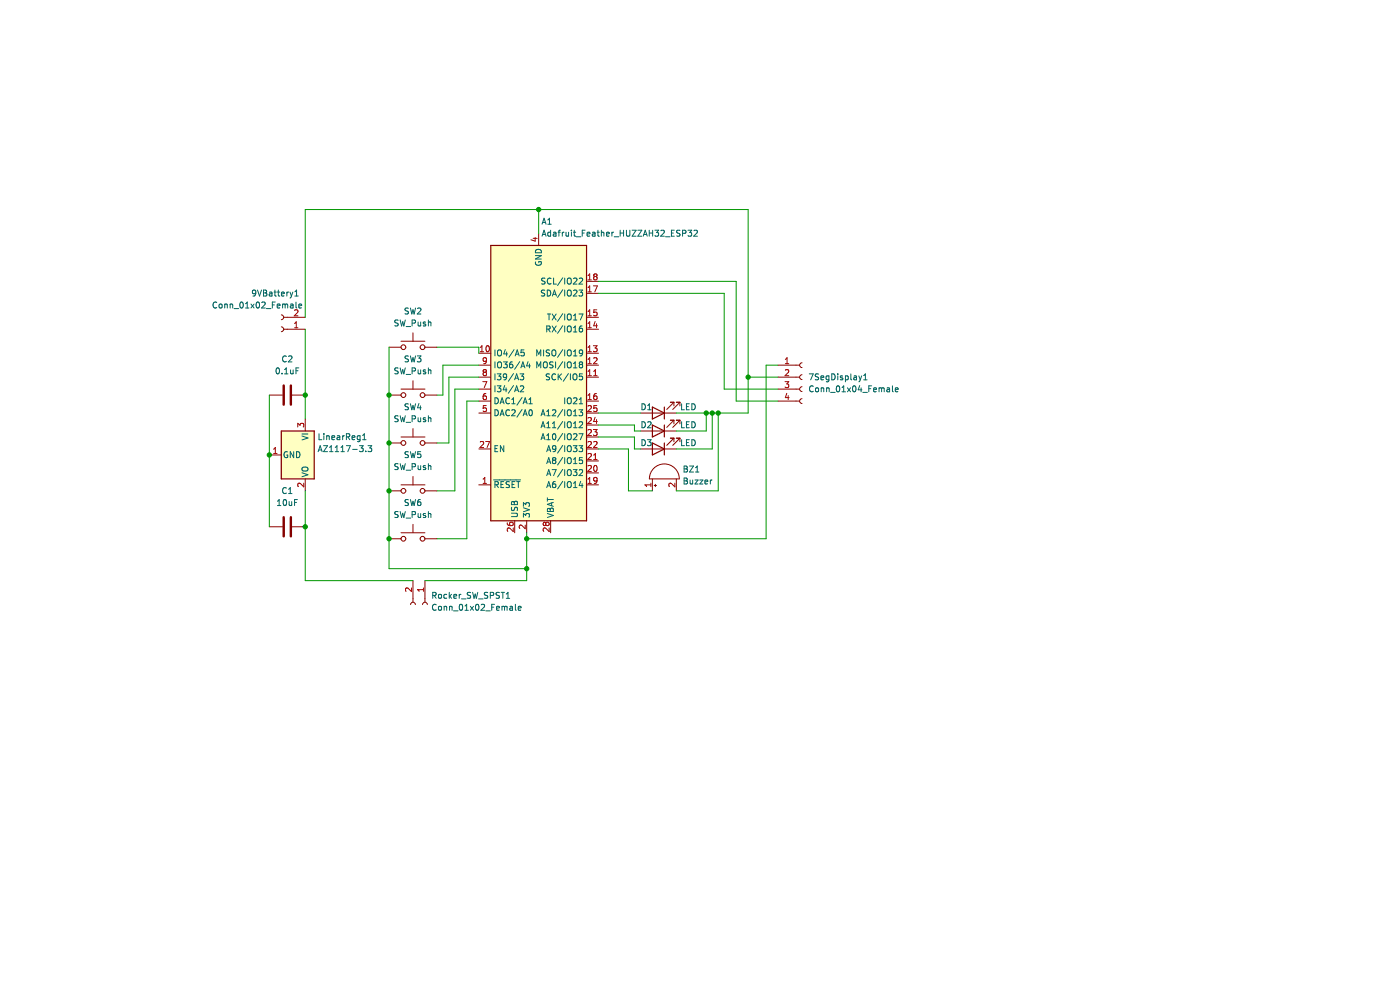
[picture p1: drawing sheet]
<svg xmlns="http://www.w3.org/2000/svg" width="297mm" height="210mm" viewBox="0 0 297 210" stroke-linecap="round" stroke-linejoin="round" font-family="sans-serif">
<path d="M0 0h296.9v210h-296.9z" fill-rule="evenodd" fill="#fff" stroke="#fff" stroke-width=".21"/>
<g fill="none" stroke="#840000" stroke-width=".21">
<path d="M114.3 49.5v2.6M124.4 59.7h2.6M59.7 66.8a.51 .51 0 0 1 .5 .5 .51 .51 0 0 1-.5 .5M59.7 69.3a.51 .51 0 0 1 .5 .5 .51 .51 0 0 1-.5 .5M60.2 67.3h4.6M60.2 69.8h4.6M82.5 73.7h2.6M85.1 72.4h5M87.6 70.6v1.8M90.1 73.7h2.6M101.6 80h2.5M101.6 77.5h2.5"/>
<path d="M101.6 74.9h2.5M124.4 80h2.6M124.4 77.5h2.6M124.4 67.3h2.6M124.4 69.8h2.6M124.4 74.9h2.6M124.4 62.2h2.6M165.1 80h4.5M165.1 77.5h4.5M170.1 79.5a.51 .51 0 0 0-.5 .5 .51 .51 0 0 0 .5 .5M170.1 77a.51 .51 0 0 0-.5 .5 .51 .51 0 0 0 .5 .5M57.1 83.8h2.8"/>
<path d="M57.1 96.5h2.6M62 83.8h2.8M64.8 88.9v2.5M82.5 83.8h2.6M82.5 94h2.6M85.1 82.5h5M85.1 92.7h5M87.6 80.8v1.7M87.6 90.9v1.8M90.1 83.8h2.6M90.1 94h2.6M101.6 85.1h2.5"/>
<path d="M101.6 82.5h2.5M101.6 95.2h2.5M101.6 87.6h2.5M124.4 85.1h2.6M124.4 95.2h2.6M124.4 87.6h2.6M124.4 92.7h2.6M124.4 97.8h2.6M124.4 90.2h2.6M135.9 95.2h7.6M135.9 91.4h7.6M135.9 87.6h7.6"/>
<path d="M138.7 99.3a3.2 3.2 0 0 1 3.4-.6 3.2 3.2 0 0 1 2 2.9h-6.3a3.2 3.2 0 0 1 .9-2.3zM142.2 93h.8M142.2 89.1h.8M142.2 85.3h.8M143 93l-1.6 1.5M143 85.3v.8M143 89.1v.8M143 93v.7M143 89.1l-1.6 1.6M143 85.3l-1.6 1.6M143.5 93h.7M143.5 89.1h.7"/>
<path d="M143.5 85.3h.7M144.2 93l-1.5 1.5M144.2 85.3v.8M144.2 89.1v.8M144.2 93v.7M144.2 89.1l-1.5 1.6M144.2 85.3l-1.5 1.6M165.1 85.1h4.5M165.1 82.5h4.5M170.1 84.6a.51 .51 0 0 0-.5 .5 .51 .51 0 0 0 .5 .5M170.1 82a.51 .51 0 0 0-.5 .5 .51 .51 0 0 0 .5 .5M57.1 111.7h2.8"/>
<path d="M62 111.7h2.8M64.8 101.6v2.5M82.5 104.1h2.6M82.5 114.3h2.6M85.1 102.9h5M85.1 113h5M87.6 101.1v1.8M87.6 111.2v1.8M90.1 104.1h2.6M90.1 114.3h2.6M101.6 102.9h2.5M109.2 110.5v2.5"/>
<path d="M111.7 110.5v2.5M116.8 110.5v2.5M124.4 102.9h2.6M124.4 100.3h2.6M138.4 101.6v2.5M138.8 103h.5M139 102.7v.5M143.5 101.6v2.5M87.1 128.2a.51 .51 0 0 1 .5-.5 .51 .51 0 0 1 .5 .5M87.6 123.2v4.5M89.6 128.2a.51 .51 0 0 1 .5-.5 .51 .51 0 0 1 .6 .5M90.1 123.2v4.5"/>
<circle cx="85.6" cy="73.7" r=".51"/>
<circle cx="89.6" cy="73.7" r=".51"/>
<circle cx="85.6" cy="83.8" r=".51"/>
<circle cx="85.6" cy="94" r=".51"/>
<circle cx="89.6" cy="94" r=".51"/>
<circle cx="89.6" cy="83.8" r=".51"/>
<circle cx="85.6" cy="114.3" r=".51"/>
<circle cx="85.6" cy="104.1" r=".51"/>
<circle cx="89.6" cy="104.1" r=".51"/>
<circle cx="89.6" cy="114.3" r=".51"/>
</g>
<g fill="none" stroke="#a90000" stroke-width=".21">
<path d="M113.1 50.6h.9M113.5 50.4v.8l-.9-.3M124.7 58.5l.4-.4v1.3M124.7 59.4h.8M126.2 58.6l-.3-.2 .3-.3h.2l.3 .2-.3 .3M126.2 58.6l-.3 .3 .1 .3 .2 .2h.2l.3-.3v-.2l-.3-.3M126.2 58.6h.2M62.5 69.5h.7M62.5 68.6l.3-.3v1.2M62.5 65.8l.5-.1 .2 .4-.8 .9h.8M101.9 74.6h.7M101.9 73.7l.3-.4v1.3"/>
<path d="M102.7 79l-.2-.3 .2-.3h.3l.2 .3-.2 .3M102.7 79l-.2 .2v.2l.2 .3h.3l.2-.3-.1-.3-.1-.1M102.7 79h.3M103.2 76.4l-.2 .3-.4-.1-.1-.6 .5-.1 .2 .2-.1 .7-.1 .3h-.4M103.2 73.5l.2-.2a.68 .68 0 0 1 .4 .7 .68 .68 0 0 1-.4 .6l-.3-.5zM124.7 77.1h.8M124.7 79.7h.8M124.7 69.5h.8M124.7 67h.8M124.7 74.6h.8M124.7 61l.4-.4v1.3M124.7 66.1l.4-.4v1.3"/>
<path d="M124.7 68.6l.4-.3v1.2M124.7 73.7l.4-.4v1.3M124.7 76.2l.4-.3v1.2M124.7 78.8l.4-.4v1.3M124.7 61.9h.8M125.9 73.3h.8l-.5 .5 .4 .1v.6l-.2 .1-.5-.1M125.9 60.6h.8l-.5 1.3M125.9 76l.5-.1 .3 .3-.8 .9h.8M125.9 79.7h.8M125.9 78.8l.4-.4v1.3M126.2 68.2l-.3 .9h.8M126.5 68.7v.8"/>
<path d="M126.6 65.7h-.6l-.1 .6h.6l.1 .6-.2 .1-.5-.1M166.6 77.1h.7M166.6 76.2l.4-.3v1.2M166.6 78.5l.5-.1 .2 .4-.8 .9h.8M58 96.2h.8M58 95.3l.4-.4v1.3M63.2 90.6v-.8l.5 .4 .1-.3h.5l.1 .1-.1 .6M101.9 93.8l.5-.1 .2 .3-.8 .9h.8M102.4 81h.9l-.6 1.2M103 93.7h.9l-.6 1.2M103.1 83.5l-.4 .1-.2 .2v.7l.2 .3 .4-.2v-.6h-.4l-.2 .2M103.1 86h-.6v.6h.6v.6l-.1 .1-.5-.1"/>
<path d="M124.7 86.2l.5-.2 .3 .4-.8 .9h.8M124.7 83.9l.4-.4v1.3M124.7 84.8h.8M124.7 98.9l.5-.2 .3 .4-.8 .9h.8M124.7 88.7l.5-.1 .3 .3-.8 .9h.8M124.7 91.2l.5-.1 .3 .4-.8 .9h.8M124.7 93.8l.5-.1 .3 .3-.8 .9h.8M124.7 96.3l.5-.1 .3 .4-.8 .9h.8M125.9 91.1h.8l-.5 .5 .4 .1v.6l-.2 .1-.5-.1M125.9 96.6l.4-.4v1.3M125.9 93.8l.5-.1 .3 .3-.8 .9h.8M125.9 97.5h.8"/>
<path d="M126.1 98.9l.1-.2a.68 .68 0 0 1 .5 .7 .68 .68 0 0 1-.5 .6l-.3-.5zM126.2 88.5l-.3 .9h.8M126.5 83.5l-.3 .1-.2 .2-.1 .7 .3 .3 .4-.2-.1-.6h-.3l-.3 .2M126.5 89v.8M126.6 86h-.6l-.1 .6h.6l.1 .6-.2 .1-.5-.1M166.5 81h.8l-.4 .4 .4 .2v.5l-.2 .1-.6-.1M166.9 83.4l-.3 .9h.8M167.2 83.9v.9M64.4 102.5v.8l-.9-.8-.3 .2 .1 .5M102.5 102.5h.7M102.5 101.6l.3-.3v1.2M107.6 110.9l.1 .4 .2 .1 .7 .1 .3-.2-.1-.5-.6 .1-.1 .4 .2 .2"/>
<path d="M108.9 112v.8l-.9-.8-.4 .2 .1 .5M111.4 111.4v.8l-.9-.8-.4 .2 .2 .5M115.8 111l-.3-.2-.3 .2 .1 .4 .2 .1 .3-.2M115.8 111l.2-.2h.3l.2 .2v.3l-.2 .2-.4-.1-.1-.1M115.8 111v.3M116.5 112v.8l-.9-.8-.4 .2 .1 .5M124.7 102.5h.8M124.7 101.6l.4-.3v1.2M126.7 101.8l-.3 .3-.3-.1-.1-.6 .4-.1 .3 .2-.1 .7-.2 .3h-.3M138.1 102.5v.7M138.1 102.9h-1.3l.4 .3M143.2 102.5v.8l-.9-.8-.4 .2 .1 .5"/>
<path d="M87.3 124.7v.8l-.9-.8-.4 .3 .1 .4M89.8 124.7v.7M89.8 125.1h-1.2l.3 .3"/>
</g>
<g fill="none" stroke="#006464" stroke-width=".21">
<path d="M113.6 54.2h1.2l-1.2 .7h1.2M113.6 55.6a.58 .58 0 0 0 .6 .7 .58 .58 0 0 0 .5-.8h-.4v.2M113.8 53a.66 .66 0 0 1 .7-.1 .66 .66 0 0 1 .3 .7h-1.2zM115 47.6l.4-1.3 .4 1.3M115 50.1l.4-1.3 .4 1.3M115.1 47.2h.6M115.1 49.7h.6M115.6 59l-.6 .1v.4l.5 .2 .1 .3-.2 .3-.5-.1M116.2 46.7l.4-.4v1.3M116.2 47.6h.7M116.8 49.3h-.4l-.2 .2 .1 .5h.5M116.8 48.8v1.3"/>
<path d="M116.9 59.1a.56 .56 0 0 0-.8 .5 .56 .56 0 0 0 .8 .5M117.4 49.3h.5l.1 .8M117.4 59v1.3h.6M118 49.6l-.7 .2 .2 .3 .5-.1M118.4 49.3h.5M118.9 48.8l-.3 .2v1.1M119.3 49.3v.8M119.4 58.9l-1.1 1.7M119.6 49.3l-.3 .2M119.8 59v1.3M120.1 49.3v.7h.5M120.4 59.2l.2-.2a.43 .43 0 0 1 .6 .4v.4a.42 .42 0 0 1-.4 .5 .42 .42 0 0 1-.5-.5z"/>
<path d="M120.6 49.3v.8M121.2 48.8v.2M121.2 49.3v.8M121.6 49.3h.5M121.7 59.1l.5-.1 .2 .4-.8 .9h.8M121.8 48.8v1.1l.3 .2M122.2 50.2h1M122.9 59.1l.5-.1 .2 .4-.8 .9h.8M123.5 49.4h.4M124.1 48.8h-.6v1.3M124.5 49.7l.6-.1v-.3h-.4l-.2 .1 .1 .6h.5M125.7 49.3h.5v.8"/>
<path d="M126.2 49.6l-.6 .2 .2 .3 .4-.1M126.7 49.3h.4M126.8 48.8v1.1l.3 .2M127.6 49.4l.5-.1v.8M127.6 48.8v1.3M128.7 49.7l.6-.1-.1-.3h-.4l-.1 .1v.6h.5M129.8 49.3v.8M130.2 49.3l-.4 .2M130.3 50.2h1M131.6 49.4h.7M131.6 48.8v1.3M132.3 48.8v1.3"/>
<path d="M132.9 48.8v1.1l.2 .2h.3l.2-.2v-1.1M134.1 48.8h.8l-.8 1.3h.8M135.3 48.8h.9l-.9 1.3h.9M136.5 50.1l.4-1.3 .4 1.3M136.6 49.7h.6M137.7 49.4h.8M137.7 48.8v1.3M138.5 48.8v1.3M138.9 48.8h.8l-.4 .5 .4 .1v.6l-.2 .1-.6-.1M140.2 49l.5-.2 .2 .4-.8 .9h.8M141.2 50.2h.9M142.4 49.4h.5"/>
<path d="M143 48.8h-.6v1.3h.6M144.3 48.9l-.7 .1v.3l.5 .3 .2 .3-.3 .2-.5-.1M144.8 49.5l.6-.1 .1-.4-.7-.2v1.3M145.9 48.8h.8l-.4 .5 .4 .1v.6l-.2 .1-.6-.1M147.2 49l.5-.2 .2 .4-.7 .9h.7M46 64.2a.56 .56 0 0 0-.8 .5 .56 .56 0 0 0 .8 .5M46.5 64.6l.2-.1 .4 .1-.1 .7-.5-.1zM47.7 64.6h.5v.7M47.7 64.5v.8M48.8 64.6h.5l.1 .7M48.8 64.5v.8M49.7 65.5h.9"/>
<path d="M51 64.2l.2-.1a.68 .68 0 0 1 .4 .6 .68 .68 0 0 1-.4 .6l-.3-.4zM52.1 65.3h.7M52.1 64.4l.3-.3v1.2M53.2 64.5l.7 .8M53.9 64.5l-.7 .8M54.3 62.1l-.3 .2h-.3l-.1-.7 .4-.1 .3 .3-.1 .7-.2 .2-.3 .1M54.4 64.2l.2-.1a.68 .68 0 0 1 .5 .6 .68 .68 0 0 1-.5 .6l-.3-.4zM54.6 61.5l.4 1.3 .5-1.3M55.5 64.2l.5-.1 .3 .3-.8 .9h.8M55.9 61.5h.4l.3 .3-.3 .3 .3 .2v.3l-.2 .2h-.5zM55.9 62.1h.4M56.5 65.5h1"/>
<path d="M57.2 62h.4l.1 .8M57.7 62.3l-.6 .2 .2 .3 .4-.1M57.8 64.7h.4M58.1 62h.5M58.3 61.5v1.1l.3 .2M58.4 64.1h-.6v1.2M58.7 78.2l.2-.2a.68 .68 0 0 1 .4 .7 .68 .68 0 0 1-.4 .6l-.3-.5zM58.8 64.9l.6-.1-.1-.2-.3-.1-.2 .2 .1 .6h.4M58.9 62h.4M59 61.5v1.1l.3 .2M59.7 62.4l.6-.1-.1-.3h-.3l-.2 .1 .1 .6h.4M59.8 79.2v.1"/>
<path d="M59.9 64.6l.4-.1 .2 .2M59.9 64.5v.8M60.4 79.3h.7M60.4 78.4l.3-.4v1.3M60.5 64.7l.2-.2 .3 .1v.7M60.5 64.7v.6M60.7 75.6a.56 .56 0 0 0-.8 .5 .56 .56 0 0 0 .8 .5M60.9 62v.8M61.2 62l-.3 .2M61.2 75.6l.5-.1 .2 .4-.7 .9h.7M61.5 62l.3 .8M61.6 64.6h.5l.1 .7"/>
<path d="M61.6 78.5l.1 .7h.5M61.8 62.8l-.3 .4M62.1 62l-.3 .8M62.2 64.8l-.6 .2 .2 .3h.4M62.2 78.5v.8M62.5 62.8h.8M62.5 61.9l.4-.4v1.3M62.8 64.1v1.1l.2 .1M62.8 78.6h.4M63.4 64.9l.6-.1-.1-.2-.3-.1-.2 .2 .1 .6h.4M63.4 78h-.6v1.3M84.5 78.1l-.7 .1v.3l.5 .3 .2 .3-.3 .2-.5-.1"/>
<path d="M84.5 67.9l-.7 .1v.4l.5 .2 .2 .3-.3 .2h-.5M84.9 67.9l.3 1.2 .2-.9 .3 .9 .3-1.2M84.9 78l.3 1.3 .2-.9 .3 .9 .3-1.3M86.2 69.3h.9M86.2 79.4h.9M86.6 65.4l-.4-.1-.3 .3 .1 .3 .6 .2v.4h-.7M86.6 75.6l-.4-.1-.3 .2 .1 .3 .6 .3v.3l-.7 .1M87.1 65.3l.3 1.3 .2-.9 .2 .9 .4-1.3M87.1 75.5l.3 1.3 .2-.9 .2 .9 .4-1.3M87.4 78.7l.6-.1 .1-.4-.7-.2v1.3M87.4 68.5h.6l.1-.5-.7-.1v1.2M88.5 75.5h.8l-.4 .5 .3 .1v.5l-.1 .2-.6-.2"/>
<path d="M88.6 65.5l.5-.2 .2 .4-.8 .9h.8M88.7 78.5l.1 .7h.4M88.7 68.3l.1 .8 .4-.1M89.2 68.3v.8M89.2 78.5v.8M90.3 78.5h-.3l-.2 .1v.2l.5 .1v.3h-.5M90.3 68.4l-.3-.1-.2 .2v.2l.5 .1v.3h-.5M90.9 67.9v1.2M90.9 78v1.3M90.9 68.4h.5v.7M90.9 78.6l.5-.1v.8M105 74.2v1.3"/>
<path d="M105 76.8v1.2M105 79.3v1.3M105.5 79.3h.8l-.5 .5 .4 .1v.6l-.2 .1-.5-.1M105.6 76.9l.2-.1a.43 .43 0 0 1 .6 .4v.4a.42 .42 0 0 1-.4 .5 .42 .42 0 0 1-.5-.5zM105.6 74.4l.2-.2a.43 .43 0 0 1 .6 .4v.5a.42 .42 0 0 1-.4 .4 .42 .42 0 0 1-.5-.4zM106.8 76.8h.8l-.4 .4 .3 .2v.5l-.1 .1-.6-.1M107.2 74.2l-.3 .9h.8M107.5 79.8l-.3 .3-.3-.1-.1-.6 .4-.1 .3 .2-.1 .8-.2 .2-.3 .1M107.5 74.6v.9M108.7 76.8h-.4l-.2 .3v.7l.2 .2 .4-.1v-.6l-.4-.1-.2 .3M108.9 79.2l-1.1 1.7M109.1 74.2l-1.1 1.6"/>
<path d="M109.3 75.5l.4-1.3 .4 1.3M109.4 75.1h.6M110.3 76.7l-1.1 1.6M110.3 79.3h.8l-.4 .5 .3 .1v.6l-.1 .1-.6-.1M110.5 78l.4-1.2 .4 1.2M110.6 77.7h.6M111.2 74.2h-.6l-.1 .6h.6l.1 .6-.2 .1-.5-.1M112 76.7l-.3 .9h.8M112.3 77.2v.8M113.9 75.5v-1.3l.4 .9 .4-.9v1.3M113.9 78v-1.2l.4 .9 .4-.9v1.2M115.3 76.9l.3-.1a.43 .43 0 0 1 .5 .4v.4a.42 .42 0 0 1-.4 .5 .42 .42 0 0 1-.4-.5z"/>
<path d="M115.3 74.2v1.3M115.6 61.6h-.7v.4l.5 .3 .2 .3-.3 .2-.5-.1M116 69.8h.6v-.5l-.6-.2v1.3M116.1 61.5a.64 .64 0 0 1 .7 .7 .64 .64 0 0 1-.7 .6zM116.1 66.6h.7M116.3 69.8l.4 .6M116.5 66.6v1.3M116.6 79.4h-.7v.4l.6 .2 .1 .3-.3 .3-.4-.1M116.6 74.3h-.7v.4l.6 .3 .1 .3-.3 .2-.4-.1M117.1 74.4l.3-.2a.43 .43 0 0 1 .5 .4v.5a.42 .42 0 0 1-.4 .4 .42 .42 0 0 1-.4-.4zM117.1 69.1l.9 1.3M117.1 66.6l.9 1.3"/>
<path d="M117.2 62.8l.4-1.3 .4 1.3M117.3 76.8l-.7 .1v.3l.6 .3 .1 .3-.2 .2h-.5M117.3 62.4h.6M117.9 79.4a.56 .56 0 0 0-.8 .5 .56 .56 0 0 0 .8 .6M117.9 76.8v1.2M118 69.1l-.9 1.3M118 66.6l-.9 1.3M118.4 79.3v1.3M118.6 79.8l.5 .8M119.1 79.3l-.7 .7M119.4 76.7l-1.1 1.6M119.4 74.2l-1.1 1.6"/>
<path d="M119.4 69.1l-1.1 1.6M119.4 66.5l-1.1 1.7M119.4 61.5l-1.1 1.6M119.8 61.5v1.3M119.8 66.6v1.3M119.8 69.1v1.3M119.8 74.2v1.3M119.8 76.8v1.2M120.4 74.4l.2-.2a.43 .43 0 0 1 .6 .4v.5a.42 .42 0 0 1-.4 .4 .42 .42 0 0 1-.5-.4zM120.4 76.9l.2-.1a.43 .43 0 0 1 .6 .4v.4a.42 .42 0 0 1-.4 .5 .42 .42 0 0 1-.5-.5zM120.4 61.7l.2-.2a.43 .43 0 0 1 .6 .5v.4a.42 .42 0 0 1-.4 .4 .42 .42 0 0 1-.5-.4zM120.4 69.3l.2-.2a.43 .43 0 0 1 .6 .5v.4a.42 .42 0 0 1-.4 .4 .42 .42 0 0 1-.5-.4z"/>
<path d="M120.4 66.8l.2-.2a.43 .43 0 0 1 .6 .4v.5a.42 .42 0 0 1-.4 .4 .42 .42 0 0 1-.5-.4zM120.6 79.2l-1.1 1.7M121 79.3v1.3M121.6 79.5l.2-.2a.43 .43 0 0 1 .6 .4v.5a.42 .42 0 0 1-.4 .4 .42 .42 0 0 1-.5-.4zM121.7 61.6l.5-.1 .2 .4-.8 .9h.8M121.7 75.5h.7M121.7 78h.7M121.7 67l.3-.4v1.3M121.7 67.9h.7M121.7 69.5l.3-.4v1.3M121.7 74.6l.3-.4v1.3M121.7 77.1l.3-.3v1.2"/>
<path d="M121.7 70.4h.7M122.8 61.5h.8l-.4 .5 .3 .1v.6l-.1 .1-.6-.1M122.8 66.6h.9l-.6 1.3M123.1 77.3l-.2-.2 .2-.3h.4l.1 .2-.2 .3M123.1 77.3l-.2 .3v.2l.2 .2h.4l.1-.2-.1-.4-.1-.1M123.1 77.3h.3M123.5 69.1l-.4 .1-.2 .2v.8l.2 .2 .4-.1v-.6l-.4-.1-.2 .3M123.5 79.3h-.6v.6l.6-.1v.7l-.1 .1-.5-.1M123.6 74.8l-.2 .2h-.4l-.1-.7 .5-.1 .2 .3-.1 .7-.1 .2-.4 .1M171.7 79.3h.8l-.5 1.3M173.7 79.4h-.7v.4l.5 .2 .2 .3-.3 .3-.5-.1M175.8 79.8l-.3-.1-.3 .3 .2 .5h.4"/>
<path d="M175.8 79.7v1.1l-.2 .2-.3-.1M176.4 79.3a.64 .64 0 0 1 .8 .6 .64 .64 0 0 1-.8 .7zM177.7 79.3v.1M177.7 79.7v.9M178.7 79.8l-.3-.1-.1 .2v.2l.4 .1v.3h-.4M179.3 79.8l.4-.1 .2 .3-.1 .5h-.5M179.3 79.7v1.3M180.5 79.3v1.1l.2 .2M181.2 79.8h.4l.1 .8M182.2 79.7l.3 .9M182.8 79.7l-.3 .9M183.2 79.7l.4-.4v1.3"/>
<path d="M61 95.9a.58 .58 0 0 0-.8 .6 .58 .58 0 0 0 .8 .5v-.5h-.2M62.3 95.8v1.3l-.7-1.3v1.3M62.9 95.8a.64 .64 0 0 1 .7 .6 .64 .64 0 0 1-.7 .7zM64.1 92.5l1.2 .4-1.2 .4M64.1 92.1h1.2M64.1 99.3l.8-.2a.42 .42 0 0 1 .4 .4 .42 .42 0 0 1-.4 .4h-.4a.42 .42 0 0 1-.4-.2 .42 .42 0 0 1 0-.4zM67.5 95.8l.4-1.3 .4 1.3M67.6 95.4h.6M67.7 92v1.3h.6M68.6 94.5h.9l-.9 1.3h.9M68.7 92v.1M68.7 92.4v.9"/>
<path d="M69.3 92.4v.9M69.3 92.5h.5l.1 .8M69.9 95.8h.7M69.9 94.9l.4-.4v1.3M70.4 92.8l.6-.1-.1-.2-.3-.1-.2 .2 .1 .6h.4M71.1 95.8h.7M71.1 94.9l.4-.4v1.3M71.5 92.5h.5l.1 .8M72.1 92.7l-.6 .3 .2 .3 .4-.1M72.3 95.8h.8M72.3 94.9l.4-.4v1.3M72.7 92.4v.9"/>
<path d="M73.1 92.4l-.4 .3M73.5 92.7l.6-.1v-.5l-.6-.1v1.3M73.5 94.5h.8l-.5 1.3M73.8 92.7l.4 .6M74.7 92.8l.6-.1-.1-.2-.3-.1-.2 .2v.6h.5M74.8 95.3h1M76.3 94.5h.7l-.4 .5 .4 .1v.6l-.2 .1-.5-.1M76.4 92.5l-.4-.1-.2 .3 .1 .5h.5M76.4 92.4v1.1l-.3 .2-.3-.1M76.9 93.3h.8M76.9 92.4l.4-.4v1.3M77.6 95.7v.1"/>
<path d="M78.1 94.5h.8l-.5 .5 .4 .1v.6l-.2 .1-.5-.1M84.5 88.3h-.7v.4l.5 .2 .2 .3-.3 .3-.5-.1M84.5 98.4l-.7 .1v.3l.5 .3 .2 .3-.3 .2h-.5M84.9 88.2l.3 1.3 .2-.9 .3 .9 .3-1.3M84.9 98.3l.3 1.3 .2-.9 .3 .9 .3-1.3M86.2 89.6h.9M86.2 99.7h.9M86.6 85.7h-.4l-.3 .2 .1 .3 .6 .2v.4l-.7 .1M86.6 95.9l-.4-.1-.3 .3 .1 .3 .6 .2v.4h-.7M87.1 85.7l.3 1.2 .2-.9 .2 .9 .4-1.2M87.1 95.8l.3 1.3 .2-.9 .2 .9 .4-1.3M87.4 88.9l.6-.1 .1-.5-.7-.1v1.3"/>
<path d="M87.4 99h.6l.1-.5-.7-.2v1.3M88.7 88.6l.1 .8 .4-.1M88.7 98.8l.1 .8 .4-.1M88.9 85.6l-.3 .9h.8M89.2 86.1v.8M89.2 88.6v.9M89.2 98.8v.8M89.2 95.8h-.6v.6h.6v.6l-.1 .1-.5-.1M90.3 88.7l-.3-.1-.2 .2v.2l.5 .1v.3h-.5M90.3 98.8h-.3l-.2 .2v.1l.5 .2v.3h-.5M90.9 88.7h.5v.8M90.9 88.2v1.3"/>
<path d="M90.9 98.3v1.3M90.9 98.9l.5-.1v.8M105 84.4a.64 .64 0 0 1 .7 .6 .64 .64 0 0 1-.7 .7zM105 86.9a.64 .64 0 0 1 .7 .7 .64 .64 0 0 1-.7 .6zM105 81.8v1.3M105 95.1h.4M105.5 81.8h.8l-.5 .5 .4 .1v.6l-.2 .1-.5-.1M105.6 94.5h-.6v1.3h.6M106.1 88.2l.4-1.3 .4 1.3M106.1 85.7l.4-1.3 .4 1.3M106.2 87.8h.6M106.2 85.3h.6"/>
<path d="M106.9 94.5v1.3l-.8-1.3v1.3M107.1 81.8l-.3 .9h.7M107.4 82.3v.8M108.1 84.5a.56 .56 0 0 0-.8 .5 .56 .56 0 0 0 .8 .5M108.1 87a.56 .56 0 0 0-.8 .6 .56 .56 0 0 0 .8 .5M108.6 85.7h.7M108.6 87l.5-.1 .2 .4-.8 .9h.8M108.6 84.7l.3-.3v1.3M108.9 81.8l-1.1 1.6M109.2 83.1l.4-1.3 .4 1.3M109.2 80.6l.4-1.3 .4 1.3M109.3 82.8h.6"/>
<path d="M109.3 80.2h.6M110.4 82l.5-.2 .2 .4-.8 .9h.8M110.7 86.9l-1 1.6M110.7 84.3l-1 1.7M111 88.2l.4-1.3 .4 1.3M111 85.7l.4-1.3 .4 1.3M111.1 87.8h.6M111.1 85.3h.6M112.2 85.7h.7M112.2 84.7l.4-.3v1.3M112.3 87l.2-.1a.68 .68 0 0 1 .4 .7 .68 .68 0 0 1-.4 .6l-.3-.5zM114.8 93.3l.4-1.3 .4 1.3"/>
<path d="M114.8 90.7l.4-1.2 .4 1.2M114.8 88.2l.4-1.3 .4 1.3M114.9 92.9h.6M114.9 90.4h.6M114.9 87.8h.6M116 93.3h.7M116 90.7h.7M116 88.2h.7M116 98.3l.4-1.2 .4 1.2M116 95.8l.4-1.3 .4 1.3M116 87.3l.3-.4v1.3M116 89.8l.3-.3v1.2"/>
<path d="M116 92.4l.3-.4v1.3M116.1 98h.6M116.1 95.4h.6M117.1 99.6h.9l-.6 1.3M117.2 90.7h.7M117.2 87l.5-.1 .2 .4-.8 .9h.8M117.2 89.8l.4-.3v1.2M117.3 92.1l.2-.1a.68 .68 0 0 1 .4 .6 .68 .68 0 0 1-.4 .7l-.3-.5zM117.4 97.6l-.2-.2 .2-.3h.3l.2 .2-.2 .3M117.4 97.6l-.2 .3 .1 .3 .1 .1h.3l.2-.2v-.4l-.2-.1M117.4 97.6h.3M117.9 95.1l-.2 .2h-.4v-.6l.4-.2 .2 .3v.7l-.2 .2-.4 .1"/>
<path d="M119.4 99.6l-1.1 1.6M119.4 97l-1.1 1.7M119.4 94.5l-1.1 1.6M119.4 91.9l-1.1 1.7M119.4 89.4l-1.1 1.6M119.4 86.9l-1.1 1.6M119.8 84.4v1.3M119.8 86.9v1.3M119.8 89.5v1.2M119.8 92v1.3M119.8 94.5v1.3M119.8 97.1v1.2"/>
<path d="M119.8 99.6v1.3M120.4 92.2l.2-.2a.43 .43 0 0 1 .6 .4v.4a.42 .42 0 0 1-.4 .5 .42 .42 0 0 1-.5-.5zM120.4 94.7l.2-.2a.43 .43 0 0 1 .6 .5v.4a.42 .42 0 0 1-.4 .4 .42 .42 0 0 1-.5-.4zM120.4 89.6l.2-.1a.43 .43 0 0 1 .6 .4v.4a.42 .42 0 0 1-.4 .4 .42 .42 0 0 1-.5-.4zM120.4 84.6l.2-.2a.43 .43 0 0 1 .6 .4v.4a.42 .42 0 0 1-.4 .5 .42 .42 0 0 1-.5-.5zM120.4 87.1l.2-.2a.43 .43 0 0 1 .6 .4v.5a.42 .42 0 0 1-.4 .4 .42 .42 0 0 1-.5-.4zM120.4 99.8l.2-.2a.43 .43 0 0 1 .6 .4v.5a.42 .42 0 0 1-.4 .4 .42 .42 0 0 1-.5-.4zM120.4 97.3l.2-.2a.43 .43 0 0 1 .6 .4v.4a.42 .42 0 0 1-.4 .5 .42 .42 0 0 1-.5-.5zM121.6 99.6h.8l-.4 .5 .3 .1v.6l-.1 .1-.6-.1M121.6 94.5h.8l-.4 .5 .3 .1v.6l-.1 .1-.6-.1M121.7 92.1l.5-.1 .2 .4-.8 .9h.8M121.7 90.7h.7"/>
<path d="M121.7 84.5l.5-.1 .2 .3-.8 1h.8M121.7 88.2h.7M121.7 98.3h.7M121.7 87.3l.3-.4v1.3M121.7 89.8l.3-.3v1.2M121.7 97.4l.3-.3v1.2M122.8 94.5h.8l-.4 .5 .3 .1v.6l-.1 .1-.6-.1M122.8 86.9h.8l-.4 .5 .3 .1v.6l-.1 .1-.6-.1M122.8 92h.9l-.6 1.3M122.9 89.6l.5-.1 .2 .3-.8 .9h.8M122.9 85.7h.7M122.9 99.7l.5-.1 .2 .4-.8 .9h.8"/>
<path d="M122.9 84.7l.3-.3v1.3M123.5 97.1h-.6v.6l.6-.1v.6l-.1 .1-.5-.1M136.2 85.7a.64 .64 0 0 1 .7 .6 .64 .64 0 0 1-.7 .6zM136.2 89.5a.64 .64 0 0 1 .7 .6 .64 .64 0 0 1-.7 .6zM136.2 93.3a.64 .64 0 0 1 .7 .6 .64 .64 0 0 1-.7 .6zM137.3 93.3h.8l-.4 .5 .4 .1v.5l-.2 .1-.6-.1M137.4 89.6l.5-.1 .2 .3-.8 .9h.8M137.4 86.9h.7M137.4 86l.4-.3v1.2M144.6 93.3v1.2h.6M144.6 89.5v1.2h.6M144.6 85.7v1.2h.6"/>
<path d="M145.1 98.9h.4l.3 .2-.3 .4 .3 .1v.3l-.2 .2h-.5zM145.1 99.5h.4M145.6 90.1h.4M145.6 93.9h.4M145.6 86.3h.4M146.2 93.3h-.6v1.2h.6M146.2 89.5h-.6v1.2h.6M146.2 85.7h-.6v1.2h.6M146.3 98.9h.8l-.8 1.2h.8M146.8 93.3a.64 .64 0 0 1 .7 .6 .64 .64 0 0 1-.7 .6zM146.8 89.5a.64 .64 0 0 1 .7 .6 .64 .64 0 0 1-.7 .6zM146.8 85.7a.64 .64 0 0 1 .7 .6 .64 .64 0 0 1-.7 .6z"/>
<path d="M147.5 99.2l.4-.3v1.2M172.5 82a.56 .56 0 0 0-.8 .5 .56 .56 0 0 0 .8 .5M173.1 82.4l.1-.1 .4 .1-.1 .7-.4-.1zM174.1 80.2l.7-.2-.1-.2-.4-.1-.2 .2 .1 .6h.5M174.2 82.4l.5-.1 .1 .8M174.2 82.3v.8M175.4 82.4l.4-.1 .1 .8M175.4 82.3v.8M176.2 83.2h1M177.5 82l.2-.2a.68 .68 0 0 1 .5 .7 .68 .68 0 0 1-.5 .6l-.3-.5zM178.6 83.1h.7M178.6 82.2l.4-.4v1.3"/>
<path d="M179.8 82.3l.6 .8M180.4 82.3l-.6 .8M181 82l.2-.2a.68 .68 0 0 1 .4 .7 .68 .68 0 0 1-.4 .6l-.3-.5zM181.7 80l-.6 .3 .2 .3 .4-.1M182.4 81.8l-.3 .9h.8M182.5 80.6l-.3 .4M182.7 82.3v.8M183 83.2h1M183.2 80.6h.7M184.3 82.4h.4M184.9 81.8h-.6v1.3M185.3 82.7l.6-.1v-.3h-.4l-.2 .1 .1 .7h.5"/>
<path d="M186.5 82.4l.3-.1 .2 .1M186.5 82.3v.8M187 82.4l.2-.1h.3l.1 .8M187 82.4v.7M188.2 82.3h.5v.8M188.7 82.6l-.6 .2 .2 .3h.4M189.3 81.8v1.1l.2 .2M189.9 82.7l.6-.1v-.3h-.4l-.2 .1 .1 .7h.5M58.9 107.2h.7M58.9 106.3l.3-.3v1.2M60.2 106.1l.2-.1a.68 .68 0 0 1 .4 .6 .68 .68 0 0 1-.4 .6l-.3-.4zM60.7 103.5a.56 .56 0 0 0-.8 .6 .56 .56 0 0 0 .8 .5"/>
<path d="M61.2 103.8l.4-.4v1.3M61.2 104.7h.7M61.3 106.4l.1 .8 .5-.1M61.9 106.4v.8M62.5 106.6h.4M63.1 106h-.6v1.2M64.1 100.3l1.2 .4-1.2 .4M84.5 108.6h-.7v.4l.5 .2 .2 .3-.3 .3-.5-.1M84.9 108.5l.3 1.3 .2-.9 .3 .9 .3-1.3M86.2 109.9h.9M86.6 106h-.4l-.3 .2 .1 .3 .6 .3v.3l-.7 .1M87.1 106l.3 1.2 .2-.9 .2 .9 .4-1.2"/>
<path d="M87.4 109.2l.6-.1 .1-.5-.7-.1v1.3M88.7 108.9l.1 .8h.4M89.2 106h-.4l-.2 .3v.7l.2 .2 .4-.1v-.6h-.4l-.2 .2M89.2 108.9v.9M90.3 109l-.3-.1-.2 .2v.2l.5 .1v.3h-.5M90.9 108.5v1.3M90.9 109.1l.5-.1v.8M104.7 101.8h5.7M105 102.8h.6l.1-.5-.7-.1v1.2M105.3 102.8l.4 .6M106.3 102.8h.4M106.9 102.2h-.6v1.2h.6"/>
<path d="M108.1 102.2l-.7 .1v.3l.6 .3 .1 .3-.3 .2h-.4M108.5 108.9h1l.3 .2v.2l-.3 .3h-1M108.6 107.6l-.1 .5 .2 .2 .3-.1 .3-.5h.3l.1 .6M108.6 106.4h.3l.2 .2 .2-.3 .3 .1 .2 .6h-1.3zM108.6 102.8h.5M109.1 106.6v.4M109.2 102.2h-.6v1.2h.6M109.6 102.2h.7M110 102.2v1.2M111 109.7v-.8l.5 .4 .1-.3h.6l.1 .2-.1 .5M111 107.4v-.8l.5 .4 .1-.3h.6l.1 .2-.1 .5M111 107.7l1.3 .4-1.3 .5"/>
<path d="M116 103.4l.4-1.2 .4 1.2M116 100.9l.4-1.3 .4 1.3M116.1 103.1h.6M116.1 100.5h.6M116.1 105.6v.7M116.1 108.9l1.3 .4-1.3 .5M116.1 106h1.3M116.2 107.9l.3-.1 .2 .3 .3-.3h.3l.1 .7h-1.3zM116.7 108.1v.4M117 106.7v.6M117.4 106.6l-1.3 .4 1.3 .4M117.8 102.2h-.4l-.1 .3-.1 .7 .2 .2 .5-.1-.1-.6-.4-.1-.2 .3"/>
<path d="M119.4 102.1l-1.1 1.6M119.8 102.2v1.2M120.4 102.3l.2-.1a.43 .43 0 0 1 .6 .4v.4a.42 .42 0 0 1-.4 .4 .42 .42 0 0 1-.5-.4zM121.7 103.4h.7M121.7 102.5l.3-.3v1.2M123.2 102.1l-.3 .9h.8M123.5 102.6v.8M145.1 101.4h.4l.3 .2-.3 .4 .3 .1v.3l-.2 .3h-.5zM145.1 102h.4M146.4 101.8l.1 .8 .4-.1M146.9 101.8v.9M147.4 101.8h.7l-.7 .9h.7"/>
<path d="M147.5 100.1h.8M148.4 101.8h.7l-.7 .9h.7M149.5 102.2l.6-.1v-.2l-.4-.1-.2 .2 .1 .6h.5M150.7 101.8v.9M151 101.8l-.3 .3M91.8 126.3h.6l.1-.5-.7-.2v1.3M92.1 126.3l.4 .6M92.5 128.3a.56 .56 0 0 0-.8 .5 .56 .56 0 0 0 .8 .5M93.1 128.7l.1-.1 .4 .1v.7l-.5-.1zM93.1 126.2l.1-.1 .4 .1v.7l-.5-.1zM94.2 128.7h.5l.1 .8M94.2 128.6v.9"/>
<path d="M94.8 126.1h-.4l-.2 .2 .1 .6h.5M95.3 125.6v1.3M95.4 128.7h.4l.1 .8M95.4 128.6v.9M95.4 126.4l.4 .5M95.8 126.1l-.5 .5M96.2 129.6h1M96.3 126.5l.6-.1-.1-.3h-.3l-.2 .2v.6h.5M97.4 126.1v.8M97.5 128.3l.2-.1a.68 .68 0 0 1 .5 .6 .68 .68 0 0 1-.5 .7l-.3-.5zM97.8 126.1l-.4 .2M97.9 127h1"/>
<path d="M98.6 129.5h.8M98.6 128.5l.4-.3v1.3M99.8 128.6l.6 .9M99.8 125.7l-.4-.1-.3 .3 .1 .3 .6 .2v.4l-.7 .1M100.3 125.6l.3 1.3 .2-.9 .2 .9 .4-1.3M100.4 128.6l-.6 .9M101 128.3l.2-.1a.68 .68 0 0 1 .4 .6 .68 .68 0 0 1-.4 .7l-.3-.5zM101.5 127h1M102.1 128.3l.5-.1 .2 .3-.8 1h.8M103 129.6h1M103.5 125.7l-.7 .1v.3l.5 .3 .2 .3-.3 .2h-.5M104 126.3h.6l.1-.5-.7-.2v1.3"/>
<path d="M104.3 128.8h.4M104.9 128.2h-.6v1.3M105.3 129l.6-.1v-.2l-.4-.1-.2 .2 .1 .6h.5M105.9 125.7l-.4-.1-.3 .3 .1 .3 .6 .2v.4l-.7 .1M106.3 125.6h.7M106.5 128.7l.4-.1 .1 .2M106.5 128.6v.9M106.7 125.6v1.3M107 128.8l.2-.2 .3 .1 .1 .8M107 128.8v.7M107.4 126.9h.7M107.4 126l.4-.4v1.3"/>
<path d="M108.2 128.7h.5v.8M108.7 128.9l-.6 .3 .2 .3 .4-.1M109.3 128.2v1.1l.2 .2M109.9 129l.6-.1v-.2l-.4-.1-.2 .2 .1 .6h.5"/>
</g>
<path d="M104.1 52.1h20.3v58.4h-20.3zM59.7 91.4h7v10.2h-7zM138.4 86.3l2.5 1.3-2.5 1.3zM138.4 90.2l2.5 1.2-2.5 1.3zM138.4 94l2.5 1.2-2.5 1.3zM140.9 86.3v2.6M140.9 90.2v2.5M140.9 94v2.5" fill="none" stroke="#840000" stroke-width=".25"/>
<path d="M60.2 81.8v4M61.7 81.8v4M60.2 109.7v4.1M61.7 109.7v4.1" fill="none" stroke="#840000" stroke-width=".51"/>
<g fill="#ffffc2" stroke="#ffffc2" stroke-width=".25">
<path d="M104.1 52.1h20.3v58.4h-20.3z" fill-rule="evenodd"/>
<path d="M59.7 91.4h7v10.2h-7z" fill-rule="evenodd"/>
</g>
<g fill="none" stroke="#009600" stroke-width=".21">
<path d="M114.3 44.4v5.1M127 59.7h29.2v25.4h8.9M64.8 67.3v-22.9h93.9v43.2h-15.2M64.8 69.8v19.1M82.5 73.7v46.9h29.2M92.7 73.7h8.9v1.2M101.6 80h-6.4v14h-2.5M101.6 77.5h-7.6v6.3h-1.3M127 62.2h26.6v20.3h11.5M158.7 80h6.4M165.1 77.5h-2.6v36.8h-50.8M57.1 83.8v27.9"/>
<path d="M101.6 82.5h-5.1v21.6h-3.8M101.6 85.1h-2.6v29.2h-6.3M127 95.2h6.3v8.9h5.1M127 92.7h7.6v2.5h1.3M127 87.6h8.9M127 90.2h7.6v1.2h1.3M149.8 87.6v3.8h-6.3M151.1 87.6v7.6h-7.6M152.4 87.6v16.5h-8.9M64.8 104.1v19.1h22.8M111.7 113v10.2h-21.6"/>
</g>
<g fill="#009600" stroke="#009600" stroke-width=".21">
<circle cx="114.3" cy="44.4" r=".46"/>
<circle cx="152.4" cy="87.6" r=".46"/>
<circle cx="151.1" cy="87.6" r=".46"/>
<circle cx="158.7" cy="80" r=".46"/>
<circle cx="82.5" cy="104.1" r=".46"/>
<circle cx="82.5" cy="114.3" r=".46"/>
<circle cx="64.8" cy="111.7" r=".46"/>
<circle cx="82.5" cy="83.8" r=".46"/>
<circle cx="82.5" cy="94" r=".46"/>
<circle cx="57.1" cy="96.5" r=".46"/>
<circle cx="64.8" cy="83.8" r=".46"/>
<circle cx="111.7" cy="120.6" r=".46"/>
<circle cx="111.7" cy="114.3" r=".46"/>
<circle cx="149.8" cy="87.6" r=".46"/>
</g>
</svg>
